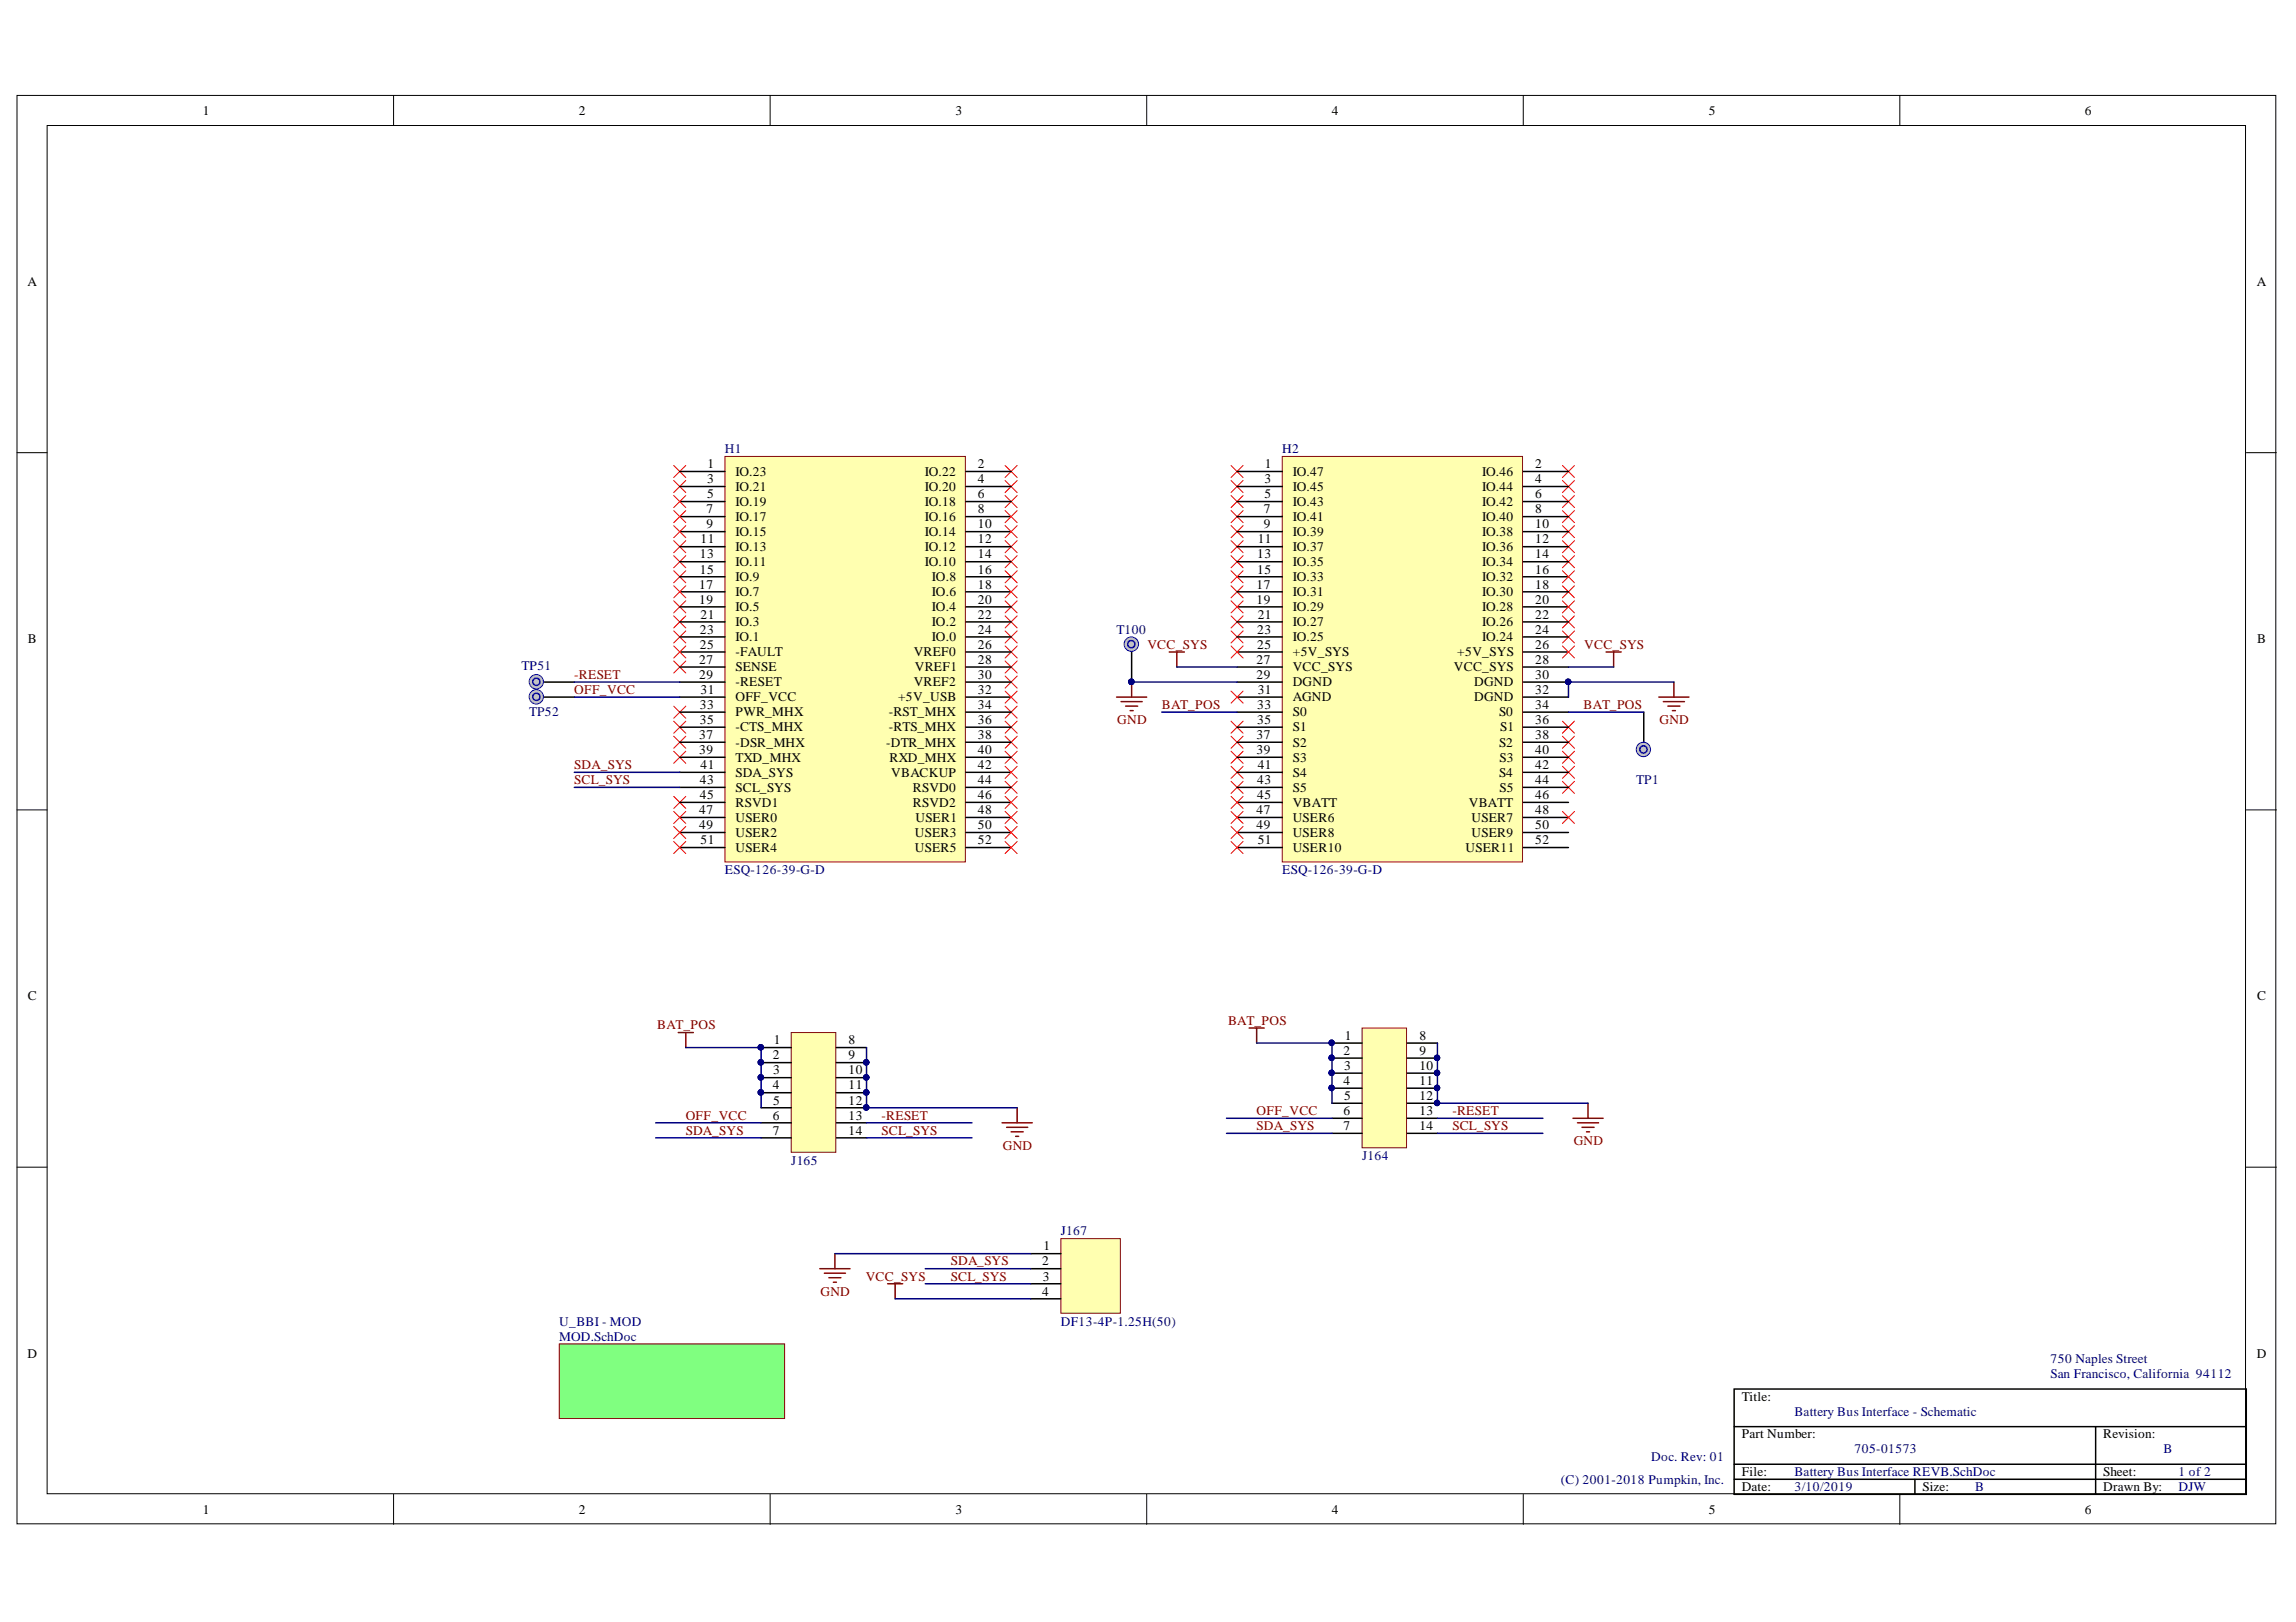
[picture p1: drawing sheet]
<svg xmlns="http://www.w3.org/2000/svg" width="297mm" height="210mm" viewBox="0 0 297 210" stroke-linecap="round" stroke-linejoin="round" font-family="sans-serif">
<defs><g id="words">
<g font-size="1.7">
<text x="26.2" y="14.8">1</text>
<text x="74.9" y="14.8">2</text>
<text x="123.6" y="14.8">3</text>
<text x="172.3" y="14.8">4</text>
<text x="221.1" y="14.8">5</text>
<text x="269.7" y="14.8">6</text>
<text x="3.6" y="37">A</text>
<text x="292" y="37">A</text>
<text x="91.5" y="62.5">3</text>
<text x="91.5" y="64.5">5</text>
<text x="91.5" y="60.6">1</text>
<text x="95.2" y="61.6">IO.23</text>
<text x="95.2" y="63.5">IO.21</text>
<text x="95.2" y="65.5">IO.19</text>
<text x="119.6" y="61.6">IO.22</text>
<text x="119.6" y="63.5">IO.20</text>
<text x="119.6" y="65.5">IO.18</text>
<text x="126.5" y="60.6">2</text>
<text x="126.5" y="62.5">4</text>
<text x="126.5" y="64.5">6</text>
<text x="163.6" y="62.5">3</text>
<text x="163.6" y="64.5">5</text>
<text x="163.6" y="60.6">1</text>
<text x="167.3" y="61.6">IO.47</text>
<text x="167.3" y="63.5">IO.45</text>
<text x="167.3" y="65.5">IO.43</text>
<text x="191.7" y="61.6">IO.46</text>
<text x="191.7" y="63.5">IO.44</text>
<text x="191.7" y="65.5">IO.42</text>
<text x="198.6" y="60.6">2</text>
<text x="198.6" y="62.5">4</text>
<text x="198.6" y="64.5">6</text>
<text x="90.6" y="70.3">11</text>
<text x="91.4" y="66.4">7</text>
<text x="91.4" y="68.4">9</text>
<text x="95.2" y="67.4">IO.17</text>
<text x="95.2" y="69.4">IO.15</text>
<text x="95.2" y="71.3">IO.13</text>
<text x="119.6" y="67.4">IO.16</text>
<text x="119.6" y="69.4">IO.14</text>
<text x="119.6" y="71.3">IO.12</text>
<text x="126.5" y="66.4">8</text>
<text x="126.5" y="68.4">10</text>
<text x="126.5" y="70.3">12</text>
<text x="162.7" y="70.3">11</text>
<text x="163.5" y="66.4">7</text>
<text x="163.5" y="68.4">9</text>
<text x="167.3" y="67.4">IO.41</text>
<text x="167.3" y="69.4">IO.39</text>
<text x="167.3" y="71.3">IO.37</text>
<text x="191.7" y="67.4">IO.40</text>
<text x="191.7" y="69.4">IO.38</text>
<text x="191.7" y="71.3">IO.36</text>
<text x="198.6" y="66.4">8</text>
<text x="198.6" y="68.4">10</text>
<text x="198.6" y="70.3">12</text>
<text x="90.5" y="76.2">17</text>
<text x="90.5" y="72.3">13</text>
<text x="90.5" y="74.2">15</text>
<text x="95.2" y="73.2">IO.11</text>
<text x="95.2" y="75.2">IO.9</text>
<text x="95.2" y="77.1">IO.7</text>
<text x="119.6" y="73.2">IO.10</text>
<text x="120.6" y="75.2">IO.8</text>
<text x="120.6" y="77.1">IO.6</text>
<text x="126.5" y="72.3">14</text>
<text x="126.5" y="74.2">16</text>
<text x="126.5" y="76.2">18</text>
<text x="162.6" y="76.2">17</text>
<text x="162.6" y="72.3">13</text>
<text x="162.6" y="74.2">15</text>
<text x="167.3" y="73.2">IO.35</text>
<text x="167.3" y="75.2">IO.33</text>
<text x="167.3" y="77.1">IO.31</text>
<text x="191.7" y="73.2">IO.34</text>
<text x="191.7" y="75.2">IO.32</text>
<text x="191.7" y="77.1">IO.30</text>
<text x="198.6" y="72.3">14</text>
<text x="198.6" y="74.2">16</text>
<text x="198.6" y="76.2">18</text>
<text x="3.6" y="83.2">B</text>
<text x="90.5" y="78.1">19</text>
<text x="90.5" y="82">23</text>
<text x="90.5" y="84">25</text>
<text x="90.6" y="80.1">21</text>
<text x="95.2" y="79.1">IO.5</text>
<text x="95.2" y="81">IO.3</text>
<text x="95.2" y="83">IO.1</text>
<text x="120.6" y="79.1">IO.4</text>
<text x="120.6" y="81">IO.2</text>
<text x="120.6" y="83">IO.0</text>
<text x="126.5" y="78.1">20</text>
<text x="126.5" y="80.1">22</text>
<text x="126.5" y="82">24</text>
<text x="126.5" y="84">26</text>
<text x="162.6" y="78.1">19</text>
<text x="162.6" y="82">23</text>
<text x="162.6" y="84">25</text>
<text x="162.7" y="80.1">21</text>
<text x="167.3" y="79.1">IO.29</text>
<text x="167.3" y="81">IO.27</text>
<text x="167.3" y="83">IO.25</text>
<text x="191.7" y="79.1">IO.28</text>
<text x="191.7" y="81">IO.26</text>
<text x="191.7" y="83">IO.24</text>
<text x="198.6" y="78.1">20</text>
<text x="198.6" y="80.1">22</text>
<text x="198.6" y="82">24</text>
<text x="198.6" y="84">26</text>
<text x="292" y="83.2">B</text>
<text x="90.5" y="85.9">27</text>
<text x="90.5" y="87.8">29</text>
<text x="90.6" y="89.8">31</text>
<text x="95.2" y="84.9">-FAULT</text>
<text x="95.2" y="86.9">SENSE</text>
<text x="95.2" y="88.8">-RESET</text>
<text x="118.2" y="84.9">VREF0</text>
<text x="118.2" y="88.8">VREF2</text>
<text x="118.4" y="86.9">VREF1</text>
<text x="126.5" y="85.9">28</text>
<text x="126.5" y="87.8">30</text>
<text x="126.5" y="89.8">32</text>
<text x="162.6" y="85.9">27</text>
<text x="162.6" y="87.8">29</text>
<text x="162.7" y="89.8">31</text>
<text x="167.3" y="84.9">+5V_SYS</text>
<text x="167.3" y="86.9">VCC_SYS</text>
<text x="167.3" y="88.8">DGND</text>
<text x="188.1" y="86.9">VCC_SYS</text>
<text x="188.5" y="84.9">+5V_SYS</text>
<text x="190.7" y="88.8">DGND</text>
<text x="198.6" y="85.9">28</text>
<text x="198.6" y="87.8">30</text>
<text x="198.6" y="89.8">32</text>
<text x="90.5" y="95.6">37</text>
<text x="90.5" y="91.7">33</text>
<text x="90.5" y="93.7">35</text>
<text x="95.2" y="90.8">OFF_VCC</text>
<text x="95.2" y="92.7">PWR_MHX</text>
<text x="95.2" y="94.7">-CTS_MHX</text>
<text x="115" y="92.7">-RST_MHX</text>
<text x="115" y="94.7">-RTS_MHX</text>
<text x="116.2" y="90.8">+5V_USB</text>
<text x="126.5" y="91.7">34</text>
<text x="126.5" y="93.7">36</text>
<text x="126.5" y="95.6">38</text>
<text x="162.6" y="95.6">37</text>
<text x="162.6" y="91.7">33</text>
<text x="162.6" y="93.7">35</text>
<text x="167.3" y="90.8">AGND</text>
<text x="167.3" y="92.7">S0</text>
<text x="167.3" y="94.7">S1</text>
<text x="190.7" y="90.8">DGND</text>
<text x="193.9" y="92.7">S0</text>
<text x="194.1" y="94.7">S1</text>
<text x="198.6" y="91.7">34</text>
<text x="198.6" y="93.7">36</text>
<text x="198.6" y="95.6">38</text>
<text x="90.5" y="97.6">39</text>
<text x="90.5" y="101.5">43</text>
<text x="90.6" y="99.5">41</text>
<text x="95.2" y="96.6">-DSR_MHX</text>
<text x="95.2" y="98.6">TXD_MHX</text>
<text x="95.2" y="100.5">SDA_SYS</text>
<text x="114.6" y="96.6">-DTR_MHX</text>
<text x="115.1" y="98.6">RXD_MHX</text>
<text x="115.3" y="100.5">VBACKUP</text>
<text x="126.5" y="97.6">40</text>
<text x="126.5" y="99.5">42</text>
<text x="126.5" y="101.5">44</text>
<text x="162.6" y="97.6">39</text>
<text x="162.6" y="101.5">43</text>
<text x="162.7" y="99.5">41</text>
<text x="167.3" y="96.6">S2</text>
<text x="167.3" y="98.6">S3</text>
<text x="167.3" y="100.5">S4</text>
<text x="193.9" y="96.6">S2</text>
<text x="193.9" y="100.5">S4</text>
<text x="194" y="98.6">S3</text>
<text x="198.6" y="97.6">40</text>
<text x="198.6" y="99.5">42</text>
<text x="198.6" y="101.5">44</text>
<text x="90.5" y="105.4">47</text>
<text x="90.5" y="107.3">49</text>
<text x="90.5" y="103.4">45</text>
<text x="95.2" y="102.4">SCL_SYS</text>
<text x="95.2" y="104.4">RSVD1</text>
<text x="95.2" y="106.3">USER0</text>
<text x="118.1" y="102.4">RSVD0</text>
<text x="118.1" y="104.4">RSVD2</text>
<text x="118.4" y="106.3">USER1</text>
<text x="126.5" y="103.4">46</text>
<text x="126.5" y="105.4">48</text>
<text x="126.5" y="107.3">50</text>
<text x="162.6" y="105.4">47</text>
<text x="162.6" y="107.3">49</text>
<text x="162.6" y="103.4">45</text>
<text x="167.3" y="102.4">S5</text>
<text x="167.3" y="104.4">VBATT</text>
<text x="167.3" y="106.3">USER6</text>
<text x="190" y="104.4">VBATT</text>
<text x="190.4" y="106.3">USER7</text>
<text x="194" y="102.4">S5</text>
<text x="198.6" y="103.4">46</text>
<text x="198.6" y="105.4">48</text>
<text x="198.6" y="107.3">50</text>
<text x="90.6" y="109.3">51</text>
<text x="95.2" y="108.3">USER2</text>
<text x="95.2" y="110.2">USER4</text>
<text x="118.4" y="108.3">USER3</text>
<text x="118.4" y="110.2">USER5</text>
<text x="126.5" y="109.3">52</text>
<text x="162.7" y="109.3">51</text>
<text x="167.3" y="108.3">USER8</text>
<text x="167.3" y="110.2">USER10</text>
<text x="189.6" y="110.2">USER11</text>
<text x="190.4" y="108.3">USER9</text>
<text x="198.6" y="109.3">52</text>
<text x="3.6" y="129.5">C</text>
<text x="292" y="129.5">C</text>
<text x="100" y="137.1">2</text>
<text x="100.1" y="135.1">1</text>
<text x="109.8" y="135.1">8</text>
<text x="109.8" y="137.1">9</text>
<text x="173.8" y="136.5">2</text>
<text x="174" y="134.6">1</text>
<text x="183.6" y="134.6">8</text>
<text x="183.6" y="136.5">9</text>
<text x="100" y="141">4</text>
<text x="100" y="139">3</text>
<text x="100" y="142.9">5</text>
<text x="109.8" y="139">10</text>
<text x="109.8" y="141">11</text>
<text x="109.8" y="142.9">12</text>
<text x="173.8" y="140.4">4</text>
<text x="173.9" y="138.5">3</text>
<text x="173.9" y="142.4">5</text>
<text x="183.6" y="138.5">10</text>
<text x="183.6" y="140.4">11</text>
<text x="183.6" y="142.4">12</text>
<text x="100" y="144.9">6</text>
<text x="100" y="146.8">7</text>
<text x="109.8" y="144.9">13</text>
<text x="109.8" y="146.8">14</text>
<text x="173.8" y="144.3">6</text>
<text x="173.8" y="146.2">7</text>
<text x="183.6" y="144.3">13</text>
<text x="183.6" y="146.2">14</text>
<text x="135" y="161.8">1</text>
<text x="134.8" y="163.8">2</text>
<text x="134.8" y="167.7">4</text>
<text x="134.9" y="165.7">3</text>
<text x="3.6" y="175.7">D</text>
<text x="292" y="175.7">D</text>
<text x="225.3" y="181.3">Title:</text>
<text x="225.3" y="191">File:</text>
<text x="225.3" y="186.1">Part Number:</text>
<text x="272.1" y="186.1">Revision:</text>
<text x="272.1" y="191">Sheet:</text>
<text x="26.2" y="195.9">1</text>
<text x="74.9" y="195.9">2</text>
<text x="123.6" y="195.9">3</text>
<text x="172.3" y="195.9">4</text>
<text x="221.1" y="195.9">5</text>
<text x="225.3" y="193">Date:</text>
<text x="248.7" y="193">Size:</text>
<text x="269.7" y="195.9">6</text>
<text x="272.1" y="193">Drawn By:</text>
</g>
<g font-size="1.7" fill="#000080">
<text x="93.8" y="58.6">H1</text>
<text x="165.9" y="58.6">H2</text>
<text x="144.5" y="82">T100</text>
<text x="67.5" y="86.7">TP51</text>
<text x="68.5" y="92.7">TP52</text>
<text x="211.7" y="101.5">TP1</text>
<text x="93.8" y="113.2">ESQ-126-39-G-D</text>
<text x="165.9" y="113.2">ESQ-126-39-G-D</text>
<text x="102.4" y="150.7">J165</text>
<text x="176.2" y="150.1">J164</text>
<text x="137.2" y="159.9">J167</text>
<text x="72.4" y="171.5">U_BBI - MOD</text>
<text x="72.4" y="173.5">MOD.SchDoc</text>
<text x="137.2" y="171.5">DF13-4P-1.25H(50)</text>
<text x="265.3" y="176.4">750 Naples Street</text>
<text x="265.3" y="178.4">San Francisco, California 94112</text>
<text x="232.1" y="183.2">Battery Bus Interface - Schematic</text>
<text x="201.9" y="192">(C) 2001-2018 Pumpkin, Inc.</text>
<text x="213.6" y="189.1">Doc. Rev: 01</text>
<text x="232.1" y="191">Battery Bus Interface REVB.SchDoc</text>
<text x="239.9" y="188.1">705-01573</text>
<text x="279.9" y="188.1">B</text>
<text x="281.8" y="191">1 of 2</text>
<text x="232.1" y="193">3/10/2019</text>
<text x="255.5" y="193">B</text>
<text x="281.8" y="193">DJW</text>
</g>
<g font-size="1.7" fill="#800000">
<text x="148.4" y="84">VCC_SYS</text>
<text x="205" y="84">VCC_SYS</text>
<text x="74.3" y="87.8">-RESET</text>
<text x="74.3" y="89.8">OFF_VCC</text>
<text x="144.6" y="93.7">GND</text>
<text x="150.3" y="91.7">BAT_POS</text>
<text x="204.9" y="91.7">BAT_POS</text>
<text x="214.7" y="93.7">GND</text>
<text x="74.3" y="101.5">SCL_SYS</text>
<text x="74.3" y="99.5">SDA_SYS</text>
<text x="85" y="133.2">BAT_POS</text>
<text x="158.9" y="132.6">BAT_POS</text>
<text x="88.7" y="146.8">SDA_SYS</text>
<text x="88.7" y="144.9">OFF_VCC</text>
<text x="114.1" y="146.8">SCL_SYS</text>
<text x="114.1" y="144.9">-RESET</text>
<text x="129.7" y="148.8">GND</text>
<text x="162.6" y="146.2">SDA_SYS</text>
<text x="162.6" y="144.3">OFF_VCC</text>
<text x="187.9" y="146.2">SCL_SYS</text>
<text x="187.9" y="144.3">-RESET</text>
<text x="203.6" y="148.2">GND</text>
<text x="106.2" y="167.7">GND</text>
<text x="112" y="165.7">VCC_SYS</text>
<text x="123" y="165.7">SCL_SYS</text>
<text x="123" y="163.8">SDA_SYS</text>
</g>
</g></defs>
<g fill="#fff" stroke="#000" stroke-width=".13">
<path d="M2.2 12.3h292.2v184.9h-292.2z"/>
<path d="M6.1 16.2h284.4v177.1h-284.4z"/>
</g>
<g fill="none" stroke="#000" stroke-width=".13">
<path d="M50.9 12.3v3.9M99.6 12.3v3.9M148.4 12.3v3.9M197.1 12.3v3.9M245.8 12.3v3.9M2.2 58.6h3.9M290.6 58.6h3.9M2.2 104.8h3.9M290.6 104.8h3.9M2.2 151h3.9M290.6 151h3.9M50.9 193.4v3.9"/>
<path d="M99.6 193.4v3.9M148.4 193.4v3.9M197.1 193.4v3.9M245.8 193.4v3.9"/>
</g>
<path d="M224.4 179.8h66.2v13.6h-66.2zM224.4 184.6h66.2M224.4 189.5h66.2M224.4 191.4h66.2M247.7 191.4v2M271.1 184.6v8.8" fill="none" stroke="#000" stroke-width=".19"/>
<g fill="none" stroke="#f00" stroke-width=".13">
<path d="M87.2 77.8l1.5 1.5M87.2 60.2l1.5 1.6M87.2 62.2l1.5 1.5M87.2 70l1.5 1.5M87.2 71.9l1.5 1.6M87.2 73.9l1.5 1.5M87.2 79.7l1.5 1.6M88.7 77.8l-1.5 1.5M88.7 60.2l-1.5 1.6M88.7 62.2l-1.5 1.5M88.7 70l-1.5 1.5M88.7 71.9l-1.5 1.6"/>
<path d="M88.7 73.9l-1.5 1.5M88.7 79.7l-1.5 1.6M130 77.8l1.6 1.5M130 62.2l1.6 1.5M130 60.2l1.6 1.6M130 79.7l1.6 1.6M130 73.9l1.6 1.5M130 71.9l1.6 1.6M130 70l1.6 1.5M130 64.1l1.6 1.6M131.6 77.8l-1.6 1.5M131.6 62.2l-1.6 1.5"/>
<path d="M131.6 60.2l-1.6 1.6M131.6 79.7l-1.6 1.6M131.6 73.9l-1.6 1.5M131.6 71.9l-1.6 1.6M131.6 70l-1.6 1.5M131.6 64.1l-1.6 1.6M87.2 97.2l1.5 1.6M87.2 85.5l1.5 1.6M87.2 91.4l1.5 1.5M87.2 93.3l1.5 1.6M87.2 95.3l1.5 1.5M87.2 81.6l1.5 1.6"/>
<path d="M88.7 97.2l-1.5 1.6M88.7 85.5l-1.5 1.6M88.7 91.4l-1.5 1.5M88.7 93.3l-1.5 1.6M88.7 95.3l-1.5 1.5M88.7 81.6l-1.5 1.6M130 97.2l1.6 1.6M130 95.3l1.6 1.5M130 93.3l1.6 1.6M130 91.4l1.6 1.5M130 87.5l1.6 1.5M130 85.5l1.6 1.6"/>
<path d="M130 83.6l1.6 1.6M130 81.6l1.6 1.6M131.6 97.2l-1.6 1.6M131.6 95.3l-1.6 1.5M131.6 93.3l-1.6 1.6M131.6 91.4l-1.6 1.5M131.6 87.5l-1.6 1.5M131.6 85.5l-1.6 1.6M131.6 83.6l-1.6 1.6M131.6 81.6l-1.6 1.6M87.2 103.1l1.5 1.5M88.7 103.1l-1.5 1.5"/>
<path d="M130 101.1l1.6 1.6M131.6 101.1l-1.6 1.6"/>
</g>
<path d="M93.8 59.1h31.1v52.4h-31.1z" fill="#ffffb0" stroke="#800000" stroke-width=".13"/>
<g fill="none" stroke="#000" stroke-width=".19">
<path d="M87.9 61h5.9M87.9 63h5.9M87.9 66.9h5.9M87.9 68.8h5.9M87.9 70.7h5.9M87.9 72.7h5.9M87.9 74.6h5.9M87.9 76.6h5.9M87.9 78.5h5.9M87.9 64.9h5.9M125 61h5.8M125 63h5.8"/>
<path d="M125 66.9h5.8M125 68.8h5.8M125 70.7h5.8M125 72.7h5.8M125 74.6h5.8M125 76.6h5.8M125 78.5h5.8M125 64.9h5.8M87.9 80.5h5.9M87.9 82.4h5.9M87.9 84.4h5.9M87.9 86.3h5.9"/>
<path d="M87.9 88.3h5.9M87.9 90.2h5.9M87.9 92.2h5.9M87.9 94.1h5.9M87.9 96.1h5.9M87.9 98h5.9M87.9 99.9h5.9M125 80.5h5.8M125 82.4h5.8M125 84.4h5.8M125 86.3h5.8M125 88.3h5.8"/>
<path d="M125 90.2h5.8M125 92.2h5.8M125 94.1h5.8M125 96.1h5.8M125 98h5.8M125 99.9h5.8M87.9 101.9h5.9M87.9 103.8h5.9M87.9 105.8h5.9M87.9 107.7h5.9M87.9 109.7h5.9M125 101.9h5.8"/>
<path d="M125 103.8h5.8M125 105.8h5.8M125 107.7h5.8M125 109.7h5.8"/>
</g>
<g fill="none" stroke="#f00" stroke-width=".13">
<path d="M87.2 64.1l1.5 1.6M87.2 66.1l1.5 1.5M87.2 68l1.5 1.6M87.2 75.8l1.5 1.6M88.7 64.1l-1.5 1.6M88.7 66.1l-1.5 1.5M88.7 68l-1.5 1.6M88.7 75.8l-1.5 1.6M130 66.1l1.6 1.5M130 68l1.6 1.6M131.6 66.1l-1.6 1.5M131.6 68l-1.6 1.6"/>
<path d="M159.3 60.2l1.5 1.6M159.3 75.8l1.5 1.6M159.3 71.9l1.5 1.6M159.3 70l1.5 1.5M159.3 66.1l1.5 1.5M159.3 68l1.5 1.6M159.3 79.7l1.5 1.6M159.3 62.2l1.5 1.5M159.3 64.1l1.5 1.6M160.8 60.2l-1.5 1.6M160.8 75.8l-1.5 1.6M160.8 71.9l-1.5 1.6"/>
<path d="M160.8 70l-1.5 1.5M160.8 66.1l-1.5 1.5M160.8 68l-1.5 1.6M160.8 79.7l-1.5 1.6M160.8 62.2l-1.5 1.5M160.8 64.1l-1.5 1.6M202.1 75.8l1.6 1.6M202.1 70l1.6 1.5M202.1 68l1.6 1.6M202.1 71.9l1.6 1.6M202.1 66.1l1.6 1.5M202.1 79.7l1.6 1.6"/>
<path d="M202.1 60.2l1.6 1.6M202.1 62.2l1.6 1.5M202.1 64.1l1.6 1.6M203.7 75.8l-1.6 1.6M203.7 70l-1.6 1.5M203.7 68l-1.6 1.6M203.7 71.9l-1.6 1.6M203.7 66.1l-1.6 1.5M203.7 79.7l-1.6 1.6M203.7 60.2l-1.6 1.6M203.7 62.2l-1.6 1.5M203.7 64.1l-1.6 1.6"/>
<path d="M159.3 81.6l1.5 1.6M159.3 95.3l1.5 1.5M159.3 97.2l1.5 1.6M159.3 93.3l1.5 1.6M159.3 99.2l1.5 1.5M160.8 81.6l-1.5 1.6M160.8 95.3l-1.5 1.5M160.8 97.2l-1.5 1.6M160.8 93.3l-1.5 1.6M160.8 99.2l-1.5 1.5M202.1 81.6l1.6 1.6M202.1 95.3l1.6 1.5"/>
<path d="M202.1 97.2l1.6 1.6M202.1 99.2l1.6 1.5M202.1 93.3l1.6 1.6M203.7 81.6l-1.6 1.6M203.7 95.3l-1.6 1.5M203.7 97.2l-1.6 1.6M203.7 99.2l-1.6 1.5M203.7 93.3l-1.6 1.6M87.2 105l1.5 1.6M88.7 105l-1.5 1.6M159.3 101.1l1.5 1.6M160.8 101.1l-1.5 1.6"/>
<path d="M202.1 101.1l1.6 1.6M203.7 101.1l-1.6 1.6"/>
</g>
<path d="M144.5 90.2h3.9M145 90.8h2.8M145.6 91.4h1.6M146.2 92h.4M146.4 88.3v1.9M214.6 90.2h3.9M215.2 90.8h2.7M215.8 91.4h1.5M216.4 92h.4M216.6 88.3v1.9" fill="none" stroke="#800000" stroke-width=".19"/>
<circle cx="146.4" cy="88.2" r=".35" fill="#000080" stroke="#000080" stroke-width=".13"/>
<path d="M165.9 59.1h31.1v52.4h-31.1z" fill="#ffffb0" stroke="#800000" stroke-width=".13"/>
<g fill="none" stroke="#000" stroke-width=".19">
<path d="M160 61h5.9M160 63h5.9M160 64.9h5.9M160 66.9h5.9M160 68.8h5.9M160 70.7h5.9M160 72.7h5.9M160 74.6h5.9M160 76.6h5.9M160 78.5h5.9M197.1 61h5.8M197.1 63h5.8"/>
<path d="M197.1 64.9h5.8M197.1 66.9h5.8M197.1 68.8h5.8M197.1 70.7h5.8M197.1 72.7h5.8M197.1 74.6h5.8M197.1 76.6h5.8M197.1 78.5h5.8M146.4 84.4v3.9M160 80.5h5.9M160 82.4h5.9M160 84.4h5.9"/>
<path d="M160 86.3h5.9M160 88.3h5.9M160 90.2h5.9M160 92.2h5.9M160 94.1h5.9M160 96.1h5.9M160 98h5.9M160 99.9h5.9M197.1 80.5h5.8M197.1 82.4h5.8M197.1 84.4h5.8M197.1 86.3h5.8"/>
<path d="M197.1 88.3h5.8M197.1 90.2h5.8M197.1 92.2h5.8M197.1 94.1h5.8M197.1 96.1h5.8M197.1 98h5.8M197.1 99.9h5.8M160 101.9h5.9M160 103.8h5.9M160 105.8h5.9M160 107.7h5.9M160 109.7h5.9"/>
<path d="M197.1 101.9h5.8M197.1 103.8h5.8M197.1 105.8h5.8M197.1 107.7h5.8M197.1 109.7h5.8"/>
</g>
<g fill="#000080" stroke="#000080" stroke-width=".13">
<circle cx="202.9" cy="88.2" r=".35"/>
<circle cx="146.4" cy="88.2" r=".35"/>
</g>
<path d="M159.3 77.8l1.5 1.5M159.3 73.9l1.5 1.5M160.8 77.8l-1.5 1.5M160.8 73.9l-1.5 1.5M202.1 73.9l1.6 1.5M202.1 77.8l1.6 1.5M203.7 73.9l-1.6 1.5M203.7 77.8l-1.6 1.5" fill="none" stroke="#f00" stroke-width=".13"/>
<circle cx="146.4" cy="83.4" r=".94" fill="#c0c0c0" stroke="#00f" stroke-width=".13"/>
<path d="M146.8 83.6a.47 .47 0 0 0-.5-.7 .47 .47 0 0 0-.3 .7 .47 .47 0 0 0 .8 0" fill="none" stroke="#00f" stroke-width=".19"/>
<circle cx="146.4" cy="88.2" r=".35" fill="#000080" stroke="#000080" stroke-width=".13"/>
<path d="M130 75.8l1.6 1.6M131.6 75.8l-1.6 1.6M159.3 105l1.5 1.6M160.8 105l-1.5 1.6M202.1 105l1.6 1.6M203.7 105l-1.6 1.6" fill="none" stroke="#f00" stroke-width=".13"/>
<path d="M70.4 88.3h3.9" fill="none" stroke="#000" stroke-width=".19"/>
<circle cx="69.4" cy="88.2" r=".93" fill="#c0c0c0" stroke="#00f" stroke-width=".13"/>
<path d="M69.6 87.8a.47 .47 0 0 0-.7 .4 .47 .47 0 0 0 .7 .4 .47 .47 0 0 0 0-.8" fill="none" stroke="#00f" stroke-width=".19"/>
<path d="M70.4 90.2h3.9" fill="none" stroke="#000" stroke-width=".19"/>
<circle cx="69.4" cy="90.2" r=".93" fill="#c0c0c0" stroke="#00f" stroke-width=".13"/>
<path d="M69.6 89.8a.47 .47 0 0 0-.7 .4 .47 .47 0 0 0 .7 .4 .47 .47 0 0 0 0-.8" fill="none" stroke="#00f" stroke-width=".19"/>
<g fill="none" stroke="#f00" stroke-width=".13">
<path d="M87.2 83.6l1.5 1.6M88.7 83.6l-1.5 1.6M130 89.4l1.6 1.6M130 99.2l1.6 1.5M131.6 89.4l-1.6 1.6M131.6 99.2l-1.6 1.5M159.3 83.6l1.5 1.6M159.3 89.4l1.5 1.6M160.8 83.6l-1.5 1.6M160.8 89.4l-1.5 1.6M202.1 83.6l1.6 1.6M203.7 83.6l-1.6 1.6"/>
<path d="M87.2 107l1.5 1.5M87.2 108.9l1.5 1.6M88.7 107l-1.5 1.5M88.7 108.9l-1.5 1.6M130 103.1l1.6 1.5M130 105l1.6 1.6M130 107l1.6 1.5M130 108.9l1.6 1.6M131.6 103.1l-1.6 1.5M131.6 105l-1.6 1.6M131.6 107l-1.6 1.5M131.6 108.9l-1.6 1.6"/>
<path d="M159.3 108.9l1.5 1.6M159.3 107l1.5 1.5M159.3 103.1l1.5 1.5M160.8 108.9l-1.5 1.6M160.8 107l-1.5 1.5M160.8 103.1l-1.5 1.5"/>
</g>
<path d="M212.7 92.2v3.9" fill="none" stroke="#000" stroke-width=".19"/>
<circle cx="212.6" cy="97" r=".93" fill="#c0c0c0" stroke="#00f" stroke-width=".13"/>
<path d="M212.2 96.8a.47 .47 0 0 1 .8-.1 .47 .47 0 0 1-.3 .8 .47 .47 0 0 1-.5-.7" fill="none" stroke="#00f" stroke-width=".19"/>
<path d="M129.6 145.3h3.9M130.2 145.9h2.8M130.8 146.5h1.6M131.4 147.1h.4M131.6 143.4v1.9" fill="none" stroke="#800000" stroke-width=".19"/>
<path d="M102.4 133.6h5.7v15.5h-5.7z" fill="#ffffb0" stroke="#800000" stroke-width=".13"/>
<g fill="none" stroke="#000" stroke-width=".19">
<path d="M98.5 135.6h3.9M98.5 137.5h3.9M98.5 139.5h3.9M108.2 135.6h3.9M108.2 137.5h3.9M108.2 139.5h3.9M98.5 141.4h3.9M98.5 143.4h3.9M98.5 145.3h3.9M98.5 147.2h3.9M108.2 141.4h3.9M108.2 143.4h3.9"/>
<path d="M108.2 145.3h3.9M108.2 147.2h3.9"/>
</g>
<g fill="#000080" stroke="#000080" stroke-width=".13">
<circle cx="98.4" cy="135.5" r=".35"/>
<circle cx="98.4" cy="137.5" r=".35"/>
<circle cx="112.1" cy="137.5" r=".35"/>
<circle cx="98.4" cy="139.4" r=".35"/>
<circle cx="112.1" cy="139.4" r=".35"/>
<circle cx="98.4" cy="141.4" r=".35"/>
<circle cx="112.1" cy="141.4" r=".35"/>
<circle cx="112.1" cy="143.3" r=".35"/>
</g>
<path d="M87.7 133.6h2M88.7 133.6v2M203.5 144.7h3.9M204.1 145.3h2.7M204.7 145.9h1.5M205.3 146.5h.3M205.4 142.8v1.9" fill="none" stroke="#800000" stroke-width=".19"/>
<path d="M176.2 133h5.8v15.5h-5.8z" fill="#ffffb0" stroke="#800000" stroke-width=".13"/>
<g fill="none" stroke="#000" stroke-width=".19">
<path d="M172.3 135h3.9M172.3 136.9h3.9M172.3 138.9h3.9M182.1 135h3.9M182.1 136.9h3.9M182.1 138.9h3.9M172.3 140.8h3.9M172.3 142.8h3.9M172.3 144.7h3.9M172.3 146.7h3.9M182.1 140.8h3.9M182.1 142.8h3.9"/>
<path d="M182.1 144.7h3.9M182.1 146.7h3.9"/>
</g>
<g fill="#000080" stroke="#000080" stroke-width=".13">
<circle cx="172.3" cy="134.9" r=".35"/>
<circle cx="172.3" cy="136.9" r=".35"/>
<circle cx="185.9" cy="136.9" r=".35"/>
<circle cx="172.3" cy="138.8" r=".35"/>
<circle cx="185.9" cy="138.8" r=".35"/>
<circle cx="172.3" cy="140.8" r=".35"/>
<circle cx="185.9" cy="140.8" r=".35"/>
<circle cx="185.9" cy="142.7" r=".35"/>
</g>
<path d="M161.6 133h2M162.6 133v2" fill="none" stroke="#800000" stroke-width=".19"/>
<path d="M137.2 160.3h7.7v9.6h-7.7z" fill="#ffffb0" stroke="#800000" stroke-width=".13"/>
<path d="M133.3 162.2h3.9M133.3 164.2h3.9M133.3 166.1h3.9M133.3 168.1h3.9" fill="none" stroke="#000" stroke-width=".19"/>
<path d="M151.3 84.4h1.9M152.2 84.4v1.9M207.8 84.4h1.9M208.8 84.4v1.9M106.1 164.2h3.9M106.6 164.8h2.8M107.2 165.4h1.6M107.8 165.9h.4M108 162.2v2M114.8 166.1h2M115.8 166.1v2" fill="none" stroke="#800000" stroke-width=".19"/>
<path d="M72.4 173.9h29.1v9.7h-29.1z" fill="#80ff80" stroke="#800000" stroke-width=".13"/>
<g fill="none" stroke="#000080" stroke-width=".19">
<path d="M74.3 99.9h13.6M74.3 90.2h13.6M74.3 88.3h13.6M146.4 88.3h13.6M150.3 92.2h9.7M152.2 86.3h7.8M202.9 92.2h9.8M202.9 86.3h5.9M216.6 88.3h-13.7v1.9M74.3 101.9h13.6M88.7 135.6h9.8v7.8M112.1 135.6v7.8h19.5"/>
<path d="M162.6 135h9.7v7.8M186 135v7.8h19.4M84.8 145.3h13.7M84.8 147.2h13.7M112.1 145.3h13.6M112.1 147.2h13.6M158.7 144.7h13.6M158.7 146.7h13.6M186 144.7h13.6M186 146.7h13.6M108 162.2h25.3M115.8 168.1h17.5"/>
<path d="M119.7 164.2h13.6M119.7 166.1h13.6"/>
</g>
<g fill="#000080" stroke="#000080" stroke-width=".13">
<circle cx="202.9" cy="88.2" r=".35"/>
<circle cx="98.4" cy="135.5" r=".35"/>
<circle cx="98.4" cy="137.5" r=".35"/>
<circle cx="98.4" cy="139.4" r=".35"/>
<circle cx="98.4" cy="141.4" r=".35"/>
<circle cx="112.1" cy="137.5" r=".35"/>
<circle cx="112.1" cy="139.4" r=".35"/>
<circle cx="112.1" cy="141.4" r=".35"/>
<circle cx="112.1" cy="143.3" r=".35"/>
<circle cx="172.3" cy="134.9" r=".35"/>
<circle cx="172.3" cy="136.9" r=".35"/>
<circle cx="172.3" cy="138.8" r=".35"/>
<circle cx="172.3" cy="140.8" r=".35"/>
<circle cx="185.9" cy="136.9" r=".35"/>
<circle cx="185.9" cy="138.8" r=".35"/>
<circle cx="185.9" cy="140.8" r=".35"/>
<circle cx="185.9" cy="142.7" r=".35"/>
<circle cx="146.4" cy="88.2" r=".35"/>
</g>
<use href="#words"/>
</svg>
